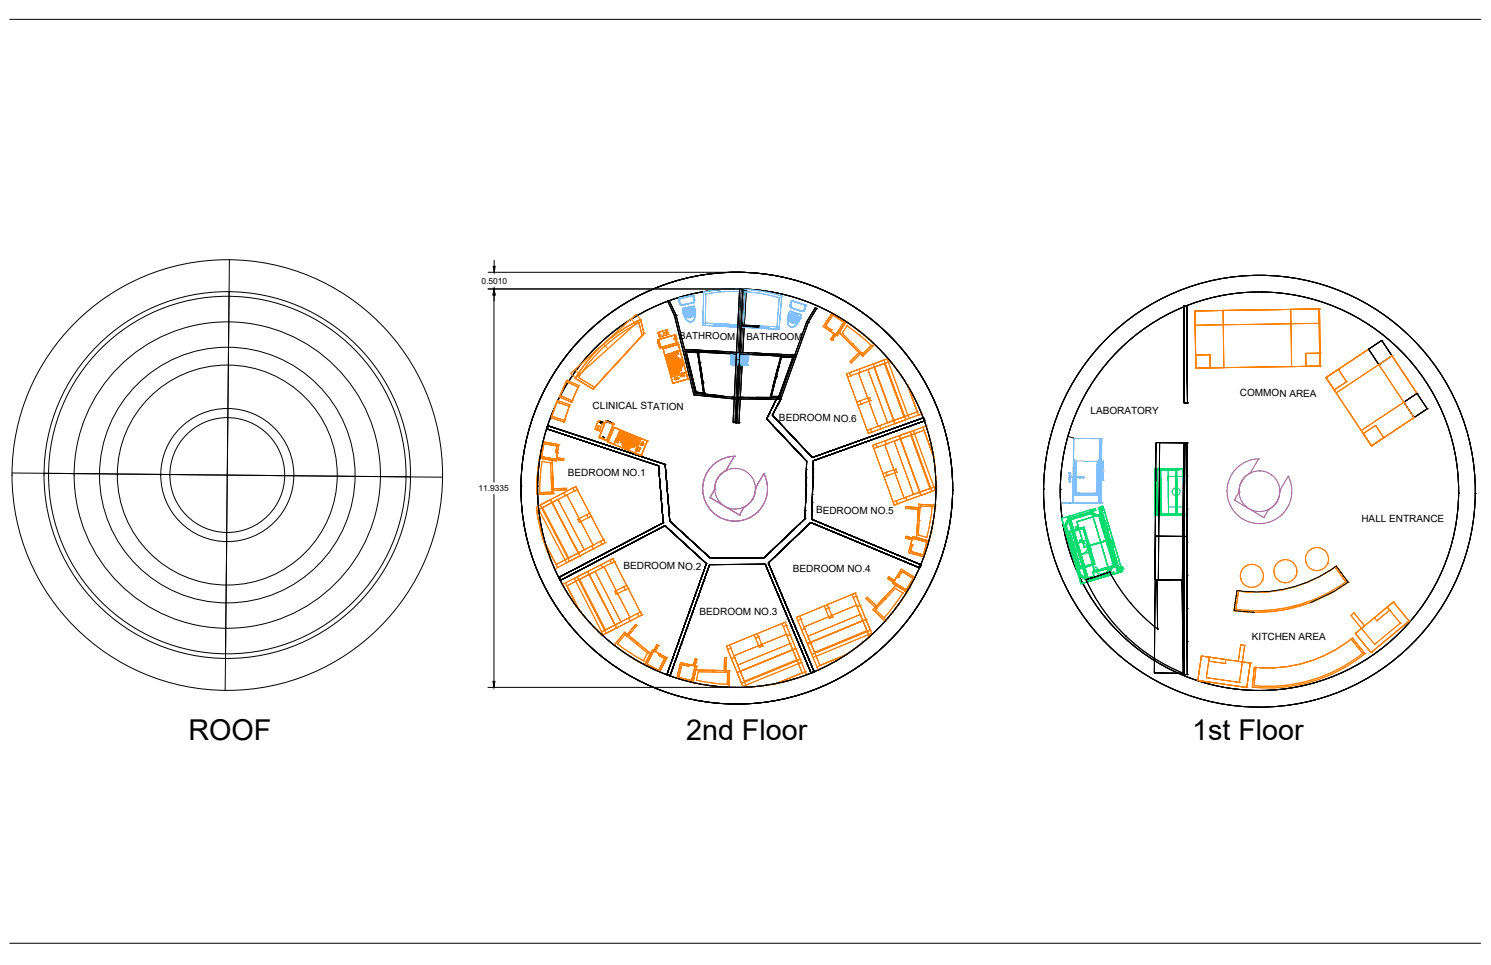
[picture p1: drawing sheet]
<svg xmlns="http://www.w3.org/2000/svg" width="864mm" height="559mm" viewBox="0 0 864 559" stroke-linecap="round" stroke-linejoin="round" font-family="sans-serif">
<defs><g id="words">
<g font-size="16.6">
<text x="109" y="429">ROOF</text>
<text x="397" y="429">2nd Floor</text>
<text x="690" y="429">1st Floor</text>
</g>
<g font-size="5.8">
<text x="718" y="229" transform="rotate(1 718 229)">COMMON AREA</text>
<text x="343" y="237" transform="rotate(1 343 237)">CLINICAL STATION</text>
<text x="632" y="240" transform="rotate(1 632 240)">LABORATORY</text>
<text x="451" y="244" transform="rotate(1 451 244)">BEDROOM NO.6</text>
<text x="329" y="275" transform="rotate(1 329 275)">BEDROOM NO.1</text>
<text x="473" y="297" transform="rotate(1 473 297)">BEDROOM NO.5</text>
<text x="789" y="302" transform="rotate(1 789 302)">HALL ENTRANCE</text>
<text x="361" y="329" transform="rotate(1 361 329)">BEDROOM NO.2</text>
<text x="459" y="331" transform="rotate(1 459 331)">BEDROOM NO.4</text>
<text x="405" y="356" transform="rotate(1 405 356)">BEDROOM NO.3</text>
<text x="725" y="370" transform="rotate(1 725 370)">KITCHEN AREA</text>
</g>
<g font-size="5.6">
<text x="393" y="196" transform="rotate(1 393 196)">BATHROOM</text>
<text x="432" y="197" transform="rotate(1 432 197)">BATHROOM</text>
</g>
<g font-size="4.9">
<text x="279" y="164">0.5010</text>
<text x="277" y="284">11.9335</text>
</g>
</g></defs>
<!-- layer: 0 -->
<g fill="none" stroke="#000" stroke-width=".58">
<path d="M133 150l-1 125 124 1M428 158h.1M731 159h.1M133 169l-1 106 106 1M133 169h.1M387 174h1l4 9 5 19 8 1v1l-8-1 6 25h5v1h-6l-11-46zM387 174h.1M388 174h.1M428 167h.1M429 167l-3 77M430 168h.1M431 168l-4 76"/>
<path d="M432 168h.1M472 178l1 1-5 8-16 44h-6v-1h6l8-23-8-1v-1l8 1 7-20zM472 178h.1M473 179h.1M686 177v56zM686 177h.1M686 179v7M688 177v56zM688 177h.1M688 179v7M731 169h.1M391 183h.1"/>
<path d="M392 183l-4-9h-1l4 9 11 46M392 183h.1M392 183l5 19M428 187v1M430 189h.1M430 188l9 1-9-1v1zM430 188h.1M430 187v1v-1M439 189h-9h9M439 189h.1M467 186l5-8 1 1-5 8-16 44M467 186h.1"/>
<path d="M467 186l-7 20M468 187h.1M686 188v7M686 197v7M688 188v7M688 197v7M800 197h.1M397 202l31 2 2-36h2l-4 77-2-1 1-13-25-2-11-46-4-9h1l4 8 5 20 10 1M397 202h.1M397 202l31 2M397 203l8 1h-8l6 23 5 1h-5zM397 203h.1"/>
<path d="M397 203l31 2-1 25-24-2zM397 203l32 2M397 204h.1M404 204l2 12zM404 204h.1M404 204h-7l6 23 4 1M404 204h1M405 204l3 24M405 204l-8-1 6 25h5M405 204h.1M405 204l11 1M405 203v1v-1l11 1h-11h11z"/>
<path d="M405 203h.1M405 204h-8l6 23 5 1M405 203v1M405 203l19 1M405 210l2 12zM405 210h.1M406 216h.1M406 216l2 12zM412 203v1v-1l8 1h-8h8zM412 203h.1M412 204h.1M416 205h.1"/>
<path d="M416 204h.1M416 205h7M420 204h.1M423 205h.1M424 204h.1M424 204l-1 1M427 211h1M427 211h2M427 208h.1M427 205l33 2M428 205h.1M428 204l2-36h2l-4 77h-2l1-14"/>
<path d="M428 204h.1M428 205l32 2-8 23h-25zM429 204h.1M429 208h.1M429 204l-1 24M433 205l19 1M433 205h.1M433 204h.1M433 204v1M433 204l19 1M437 204l7 1zM437 205v-1v1"/>
<path d="M437 204h.1M437 205h7h-7M437 205h.1M441 206h.1M441 206v-1v1M441 206h11h-11M441 205l11 1zM441 205h.1M444 205h.1M449 218h.1M449 218l-2 12 2-12M450 218h.1"/>
<path d="M450 218l-3 12zM450 205l10 1 7-20 5-8 1 1-5 8-16 44h-25v13l-2 1 3-78 2 1-1 36 31 2M451 212h.1M451 212l-3 12 3-12M451 212l-3 12zM452 207h7l-8 23h-5h5l8-23h-7v-1l8 1-8 23h-6M452 207h.1M452 207l-6 23M452 206l-6 24M452 206l8 1-8 23h-6M452 206h.1M452 205h.1"/>
<path d="M452 205v1M452 207h7l-8 23M452 207h7l-8 23h-4M452 207l-3 11 3-11M453 207l-4 11zM453 207h.1M459 207h.1M460 207h.1M460 206l-31-2 1-36-2-1-3 78 2-1v-13M460 206h.1M686 206v7M686 215v7"/>
<path d="M688 206v7M688 215v7M768 219l7-5-7 5M793 202l6 9 7-5-7 5-6-9 7-5 6 9-6-9zM793 202h.1M799 211h.1M806 206h.1M402 229h.1M402 229l25 2M402 228v1M403 228h.1M403 227h.1"/>
<path d="M407 222h.1M407 228h.1M407 228h1M408 228h.1M408 229h.1M408 229v-1v1M408 228l8 1-8-1M408 228v1M408 228l16 2M412 229h.1M412 229l8 1-8-1 8 1zM416 230l-8-1 8 1"/>
<path d="M416 230h.1M416 229l-8-1v1l8 1v-1v1M416 229l-8-1v1l8 1M416 229h.1M420 230h.1M424 230h.1M424 230h1v1h2l-1 14h2l4-77h-2l-2 36h-4l-1 1h5l-1 25h-3h1M425 231h.1M425 230h.1M425 230v1M427 231h.1M427 230h.1"/>
<path d="M427 231h25M429 231h.1M429 230h1h-1v1h-2v13l-2 1 3-78 2 1-1 36h4v1h-5l-1 25h3M429 230h.1M429 230v1M430 230h.1M430 230h16M434 231v-1v1M434 231h8h-8M434 231h.1M434 230h8v1v-1zM434 230h.1"/>
<path d="M438 231h.1M438 230h8v1h-8v-1v1M438 230h8v1v-1zM438 230h8v1h-8M438 230h.1M442 231h.1M442 230h.1M446 239h.1M446 230h.1M446 230v1M446 231h.1M446 230h5"/>
<path d="M446 231h-8h8M446 238h.1M447 230h.1M447 236h.1M448 224h.1M448 235h.1M448 239h.1M449 238h.1M449 233h.1M449 236h.1M450 231l-6 12zM450 231h2z"/>
<path d="M450 231h.1M450 231l-6 12M450 231h2M450 235h.1M451 231h.1M451 234h.1M451 230h.1M452 230h.1M452 232h.1M452 231h.1M452 231l-5 9 23 25 65-23M452 231l-5 9z"/>
<path d="M686 224v8M686 233h.1M686 233h2zM687 233h.1M688 233h.1M688 224v8M813 233l6 9 8-5-8 5-6-9 8-5 6 9-6-9zM813 233h.1M821 228h.1M827 237h.1M317 248v-2v2M317 248l64 22"/>
<path d="M317 248l64 22zM317 248h.1M317 247h.1M317 246l68 23M317 246v2l64 22 3 33-60 31 1 2 60-32 24 22-23 65h2l23-64h32l27 63 2-1-27-63 25-23 63 26v-2l-63-26 1-34 64-23v-2l-64 23 64-23v2l-64 23-1 34 63 26v2l-63-26-25 23 27 63-2 1-27-63h-32l-23 64h-2l23-65-24-22-60 32-1-2 60-31-3-33-64-22v-2l68 23 3 33 23 21h32l23-23 1-33-23-24 6-12h2l-5 9 24 25-24-25 24 25-24-25 24 25-24-25 5-9h-2l-6 12 23 24-1 33-23 23h-32l-23-21-3-33zM317 246v2zM317 246l68 23zM317 246h.1M326 251h.1M327 250h.1M335 254h.1M337 253h.1"/>
<path d="M344 257h.1M346 256h.1M356 259h.1M425 244h.1M425 245h.1M426 244h.1M426 245h.1M427 244h.1M427 245h.1M428 245h.1M444 243l23 24M444 243l23 24z"/>
<path d="M444 243h.1M445 241h.1M447 240l24 25-24-25M447 240h.1M447 246h.1M451 244h.1M451 250h.1M454 247h.1M454 253h.1M457 251h.1M457 257h.1M461 254h.1"/>
<path d="M464 258h.1M489 258h.1M498 255h.1M499 257h.1M507 252h.1M508 254h.1M516 249h.1M517 250h.1M526 245h.1M526 247h.1M535 242v2zM535 242h.1"/>
<path d="M535 243h.1M535 244l-64 23M535 244h.1M619 253l3 1M670 256h16v80h-17l1-80-1 80h17v-80zM670 256h.1M672 256l-1 80h14h-14l1-80h14l-1 80 1-80zM672 256h.1M686 256h.1M686 256v135zM686 256h2zM687 256h.1"/>
<path d="M688 256v135zM688 256h.1M819 242h.1M7 274l125 1-2 125M25 274l107 1-1 106M354 261h.1M363 264h.1M366 263h.1M372 267h.1M376 266h.1M381 270l3 33M381 270l3 33z"/>
<path d="M381 270h.1M382 274h.1M382 279h.1M385 269l3 33M385 269l3 33zM385 269h.1M386 274h.1M386 278h.1M461 260h.1M464 264h.1M467 277h.1M467 272h.1"/>
<path d="M467 267l-1 33M467 261h.1M467 267l-1 33zM467 267h.1M471 265l64-23zM471 265h.1M471 277h.1M471 272h.1M471 267l-1 34 63 26-1 2-62-26-25 23 27 63-2 1-27-63h-32l-23 64M471 267l-1 34M471 267l64-23zM471 267l-1 34z"/>
<path d="M471 267h.1M480 262h.1M480 264h.1M489 260h.1M686 275v1M688 276h.1M302 281h.1M311 282h.1M383 284h.1M383 289h.1M383 293h.1M384 298h.1"/>
<path d="M386 283h.1M387 288h.1M387 292h.1M388 297h.1M466 296h.1M467 291h.1M467 286h.1M467 281h.1M470 296h.1M470 291h.1M471 286h.1M471 281h.1"/>
<path d="M542 284h.1M552 284h.1M604 283h.1M614 283h.1M615 291h5h-5M615 291h.1M615 291h1M620 291h.1M622 291h.1M637 291h.1M638 291h-1h1M686 294v1"/>
<path d="M688 295h.1M845 286h.1M854 286h.1M358 316h.1M359 318h.1M367 312h.1M368 313h.1M376 307h.1M376 309h.1M384 303l-60 31M384 303h.1M385 304l24 22"/>
<path d="M385 304l-61 32M385 304l24 22zM385 304h.1M388 302l23 21M388 302l23 21zM388 302h.1M389 308h.1M391 305h.1M392 311h.1M395 308h.1M395 314h.1M398 311h.1"/>
<path d="M399 317h.1M401 314h.1M405 317h.1M408 320h.1M446 320h.1M449 316h.1M452 319h.1M453 313h.1M456 316h.1M456 310h.1M459 313h.1M460 307h.1"/>
<path d="M463 309h.1M463 304h.1M466 306h.1M466 300l-23 23M466 300h.1M470 303l63 26M470 303l-25 23M470 303l63 26zM470 303h.1M470 301l63 26M470 301l63 26zM470 301h.1"/>
<path d="M479 306h.1M479 304h.1M488 310h.1M488 308h.1M497 314h.1M497 312h.1M506 318h.1M506 316h.1M515 319h.1M669 310l17 1-1 79h-16v-80v80h16l1-79zM669 310h.1M686 314h.1"/>
<path d="M686 311h.1M688 314h.1M324 334l1 2zM324 334l60-31zM324 334h.1M324 335h.1M324 336h.1M325 336l60-32zM325 336h.1M332 330h.1M333 332h.1M341 325h.1"/>
<path d="M342 327h.1M350 321h.1M351 323h.1M402 320h.1M406 323h.1M406 336h.1M408 336h.1M409 326l-23 65M409 326l-23 65zM409 326h.1M411 327l-23 64M411 327h32z"/>
<path d="M411 327l-23 64zM411 327h.1M411 323h32zM411 323h.1M416 327h.1M416 323h.1M420 323h.1M420 327h.1M425 323h.1M425 327h.1M429 323h.1M429 327h.1"/>
<path d="M434 323h.1M434 327h.1M438 323h.1M439 327h.1M443 323h-32M443 323l23-23zM443 323h.1M443 327l27 63M443 327h-32M443 327l27 63zM443 327h.1M445 326l27 63"/>
<path d="M445 326l25-23zM445 326l27 63zM445 326h.1M447 336h.1M449 323h.1M449 335h.1M515 321h.1M524 325h.1M524 323h.1M532 329l-62-26-25 23 27 63M533 329h.1M533 328h.1"/>
<path d="M533 327h.1M533 327v2zM629 336a105 105 0 0 0 56 54M629 336h.1M643 331l-14 5 14-5M643 331h.1M643 331a102 102 0 0 0 28 33M669 336h.1M670 336v28v-28h15v54v-54zM670 336h.1M671 336h.1M685 336h.1"/>
<path d="M686 336h.1M686 333v1M688 333h.1M399 354h.1M401 355h.1M403 345h.1M404 345h.1M451 345h.1M453 344h.1M455 354h.1M456 353h.1M655 349h.1"/>
<path d="M686 352v1M688 352h.1M716 342l-1 12 12 1M716 342a79 79 0 0 0 58-14l7 9-8 6-14 6M393 372h.1M395 373h.1M396 363h.1M398 364h.1M458 363h.1M460 362h.1M462 372h.1M464 371h.1"/>
<path d="M468 380h.1M652 368h.1M670 364h.1M686 372h.1M688 372h.1M130 400h.1M386 391h2zM386 391h.1M387 391h.1M388 391h.1M390 381h.1M391 382h.1"/>
<path d="M426 398h.1M466 381h.1M470 390l-27-63h-32l-23 64M470 390l2-1zM470 390h.1M470 389h.1M471 389h.1M472 389h.1M669 390h.1M685 390h.1M686 391h.1M686 391h2v-135h-2v135"/>
<path d="M688 391h.1M728 400h.1M426 408h.1M728 410h.1"/>
<circle cx="132" cy="275" r="33"/>
<circle cx="132" cy="275" r="39"/>
<circle cx="132" cy="275" r="64"/>
<circle cx="132" cy="275" r="74"/>
<circle cx="132" cy="275" r="89"/>
<circle cx="132" cy="275" r="104"/>
<circle cx="132" cy="275" r="125"/>
<circle cx="132" cy="275" r="106"/>
<circle cx="427" cy="283" r="125"/>
<circle cx="427" cy="283" r="115"/>
<circle cx="729" cy="284" r="125"/>
<circle cx="729" cy="284" r="115"/>
</g>
<!-- layer: Furniture -->
<g fill="none" stroke="#ff7f00" stroke-width=".58">
<path d="M708 180h.1M748 179h16v33h-16v-33v33h16v-33zM748 179h.1M764 179h.1M350 199l2 3M350 199h.1M365 185h.1M368 188h.1M368 182h.1M368 182l-3 3M370 187l2 7zM370 187h.1"/>
<path d="M370 187a88 88 0 0 0-35 32M371 185h.1M371 185l-3 3M371 185l-38 34-2-3 2-2 3 3-3 2M371 185l-3-3-37 34M371 185l2 8-2-8M371 185a89 89 0 0 0-38 34M372 193h.1M372 194h.1M373 193h.1M373 193l-30 32 30-32M381 197l1 4-1-4"/>
<path d="M381 197h.1M381 197l1 4zM381 197l1 4M381 198h.1M381 198l1 3-1-3M381 198l1 3zM381 198l1 2-1-2M381 197l1 3M381 197v3zM381 197l1 3zM381 197v2M381 197l10-3 1 5-1-5z"/>
<path d="M381 197l10-3 1 4-10 3M381 193l1 2-1-2M381 193l1 2M381 193h.1M381 198v1M381 199h.1M381 199v-1v1M381 200h.1M381 199l1 1M381 193h1zM381 192h.1M381 199l1 2z"/>
<path d="M382 199h.1M382 194h.1M382 200h.1M382 200l-1-3 1 3M382 195h.1M382 195h1M382 192h.1M382 195l-1-2 1 2M382 192l4-1-4 1M382 192l-1 1M383 195h.1M384 193h.1"/>
<path d="M386 192l1 1zM386 191l1 3-1-3M386 192h.1M386 191h.1M386 192l-2 1M387 192v1zM387 192h-1M387 193h-3M387 193h.1M387 192l-3 1M387 194l-4 1 4-1M387 194h.1"/>
<path d="M390 196h.1M390 196v1M390 197h.1M391 196h1h-1v1l1-1-1 1zM391 196h.1M391 194h.1M391 194l1 4M391 197h.1M391 195h.1M391 194l-10 3M391 194l1 5v-1M391 196v1"/>
<path d="M391 196l-1 1 1-1M391 196h-1h1M391 197v-1v1M392 196h.1M392 198l-1-4 1 4M392 198h.1M392 198l-10 3M392 199l-10 2M392 199h.1M393 199h.1M477 189l8 5zM477 189h.1"/>
<path d="M478 189h.1M481 192v-1l-3-2 4-7 7 5-5 7M481 192l3 2zM481 192h.1M481 197h.1M481 191l-3-2 3 2v1M481 191h.1M482 181l-5 8 5-8M482 181h.1M482 181l13 9 12 9a111 111 0 0 0-25-18zM482 197h.1M482 182l-4 7 4-7"/>
<path d="M482 182h.1M483 193l-2 4 2-4-2 4h1l2-3-2 3h-1h1l2-3-2 3h-1zM483 193l1 1-2 3h-1l2-4-2 4h1l2-3M483 193h.1M484 194l5-7-5 7M484 194h.1M485 194h.1M486 193l14 13 6-6M486 193h.1M486 193l14 13M488 193h.1M489 187l-7-5 7 5"/>
<path d="M489 187h.1M490 186l-5 8zM490 186h.1M491 189l-3 4 11 11M491 189h.1M491 189l-3 4 12 12M491 189l7 5 7 6M493 200l5 4-5-4M493 200h.1M494 199h.1M494 199l-1 1M495 190h.1"/>
<path d="M498 194h.1M506 200l-6 6M506 200h.1M692 180l72-1 1 33-72 1h8v-8l-8 1v7zM692 180l72-1 1 33-72 1-1-33 1 33 72-1-1-33zM692 180h.1M692 180l1 33h16l-1-33h-16h16l1 33h-16zM692 180v8l72-1v-8l-72 1 72-1v8l-72 1zM692 188h.1M764 187h.1M800 197h.1M331 216h.1"/>
<path d="M333 214l32-29 3 3-32 29M333 214h.1M333 219l10 6 30-32-2-8 2 8-30 32zM333 219h.1M335 219h.1M336 217h.1M350 200h.1M382 200v1zM382 201h.1M382 201l-1-4 1 4M382 201l10-2-10 2M384 202l9-3 1 4-9 3z"/>
<path d="M384 202l1 4 9-3-1-4-9 3 9-3 1 4-9 3zM384 202h.1M384 202l9-3 5 20-8 3 8-3-5-20-9 3 6 20zM384 202l6 20-6-20 9-3 5 20-8 3 8-3-5-20zM385 206h.1M386 206h3l2 8h1l-2-9 3 11-4 1M386 206l4-1 3 11-4 1M386 206h.1M386 206l4-1-4 1M386 206v1M386 206v1zM386 207h.1"/>
<path d="M386 207v1zM386 207v1M386 208l1 3zM386 206l1 1M386 208h.1M387 208v3M387 208h.1M387 207h-1M387 207h.1M387 206v1zM387 206h.1M387 206v1"/>
<path d="M387 207v1M387 208h-1M387 207v1zM387 206l1 1h-1M387 208v1M387 209h.1M387 211h.1M387 208h1M387 207l1 1M387 209h1v1M387 209l1 1zM388 206v1"/>
<path d="M388 208v1M388 208h.1M388 210h.1M388 212h.1M388 209h.1M388 211h.1M388 206h.1M388 211h-1M388 209h-1M388 208v1zM388 210v1M388 207h.1"/>
<path d="M388 207h-1M388 206v1zM388 209v1M388 213l3-1v2l-3 1zM388 213h.1M388 207v1M388 213v1zM388 211l1 1-1-1v1M388 213v1M388 207v1zM388 214h.1M388 206h1h-1"/>
<path d="M388 214v1zM388 214v1M388 215l3-1v-2l-3 1v2M388 215h.1M388 215l3-1 1 2-3 1zM388 215l1 2 3-1M388 211l1 1M388 208l1 1M388 215l3-1 1 2M388 211h1M388 207h1zM388 207l1 1"/>
<path d="M388 209l1 1M388 215l1 1zM389 211v1M389 211v1zM389 207h.1M389 209h.1M389 215v1M389 214h.1M389 215h.1M389 211l1 1h-1M389 211h.1M389 206h.1"/>
<path d="M389 206h-1M389 208h-1M389 210h-1M389 208h.1M389 207v1zM389 210h.1M389 212h-1M389 207v1M389 209v1zM389 214v1M389 212h.1M389 214h-1"/>
<path d="M389 209v1M389 218l1 4 8-3-1-3-8 2 8-2 1 3-8 3-1-4 8-2 1 3-8 3zM389 218h.1M389 208v1M389 206v1M389 216h.1M389 210l-1 1M389 215h-1M389 210v1M389 207h-1M389 209h-1M389 217l-3-11 3 11"/>
<path d="M389 217h.1M389 210v1zM389 213h.1M389 205l2 9M389 217l4-1-4 1M389 205h.1M389 213v1M389 216h1l-1 1M389 209h1l-1 1M389 206v1zM389 209h1M389 207l2-1z"/>
<path d="M389 205v1M389 207l3 8M389 207l1 1M389 205l1 1M389 207h1M389 207h1zM389 210l1 1M390 215h.1M390 215v1M390 209h.1M390 208h.1M390 208l2 6v1z"/>
<path d="M390 208v-1l2 8zM390 211l-1 1M390 206h-1M390 209h-1M390 208l2 7M390 211v1M390 206h.1M390 209v1M390 211h.1M390 213h.1M390 207h.1M390 207h1l2 8h-1"/>
<path d="M390 207l2 8M390 210h-1M390 216h-1M390 215v1zM390 216h.1M390 210h.1M390 205h-1h1l2 9M390 205h.1M390 208l1-1 2 8h-1zM390 212h-1M390 211v1zM390 206v1"/>
<path d="M390 212h.1M390 213v1M390 210v1M390 214h.1M390 216v1M390 205l-4 1 4-1 3 11M390 205l3 11M390 208v1zM390 217h.1M390 209l1 3M390 209l1 3zM390 217h-1"/>
<path d="M390 208v1M390 216h1l-1 1v-1v1M390 207h-1M390 214v1M390 214v1zM390 209v1zM390 213h1h-1M390 206l1 1M390 204h.1M390 207h1l2 7-1 1zM390 207h2zM390 204l1 2"/>
<path d="M390 204l1 1M390 204l1 1zM390 210v1zM390 210l1 1zM390 212l1 1M390 210l1 1M390 212v1M390 209l1 1M390 211h1zM390 211h1M391 204h.1M391 211h.1"/>
<path d="M391 215h.1M391 207l-1 1v-1M391 207h.1M391 207l2 8M391 204v1M391 213h-1M391 215h-1M391 211v1M391 207h-1M391 219h.1M391 214v1zM391 213h.1"/>
<path d="M391 210h-1M391 219v1M391 214v1M391 210h.1M391 214h.1M391 212h.1M391 211v1zM391 206h.1M391 204v1v-1M391 215v1M391 207l2 7zM391 213l-1 1"/>
<path d="M391 204l1-1zM391 213v1M391 204h-1M391 204h1v1h-1zM391 205h.1M391 210l-1 1M391 216h-1M391 205v1M391 216h.1M391 211h-1M391 214h-1M391 204l1-1 1 2h-2z"/>
<path d="M391 210v1M391 215v1zM391 216l-1 1M391 206v1M391 212v1zM391 212v1M391 206l-1 1M391 205h1h-1M391 207h1l2 7h-1zM391 207l2 7M391 206l2-1zM391 213v1z"/>
<path d="M391 220h.1M391 208h.1M391 216h1M391 207v1M392 215h.1M392 208h.1M391 214h1M391 214l1 1zM391 214l1 1M392 213h.1M392 216h.1M392 207h.1"/>
<path d="M392 215v1M392 214h.1M392 213h-1M392 214h-1M392 215h-1M392 215h1zM392 208v1M392 214v1M392 213v1M392 209h.1M392 214l-1 1M392 219h.1"/>
<path d="M392 219h1zM392 219h1M392 209v1M392 210h.1M392 216l1-1zM392 203h.1M392 204h-1h1M392 207v1M392 203v1M392 204h.1M392 211h.1M392 218l-1 1"/>
<path d="M392 220h.1M392 207h-1M392 203l1 2M392 203l-1 1M392 207l2 7M392 218v1M392 204v1v-1M393 209h.1M392 214l1 1M392 208a2.9 2.9 0 0 1 4 2 2.9 2.9 0 0 1-2 3M392 208h2l2 2M392 208a5 5 0 0 0 2 5"/>
<path d="M392 219l-1 1M392 220h-1M392 219v1M392 204v-1l1 2-1-1M392 210v1M393 210h.1M392 204l1 1M392 215l2-1zM392 210l1 1M392 205h.1M392 212h.1M392 205h1"/>
<path d="M392 209h1M393 211h.1M392 205h-1M392 209l1 1M393 209v1zM393 219h.1M393 210v1M393 212h.1M393 209h-1M393 210h-1M393 205h-1M393 205h.1"/>
<path d="M393 219h-1M393 219l-1 1M393 216h.1M393 215h.1M393 219h-2M393 205h-2M393 215l-2-8 1 8M393 215h-1M393 214v1M393 219h-1h1M393 209v1M393 214h.1"/>
<path d="M393 213h.1M393 209l-1 1M393 216l-4 1 4-1M393 211v1M393 216l-3-11 3 11M393 211v1v-1M393 211v1zM393 213v1M393 212v1M393 209v2l1 1M393 209a1.9 1.9 0 0 1 3 1 1.9 1.9 0 0 1-2 2M393 209a1.9 1.9 0 0 1 3 1"/>
<path d="M393 209h2zM393 211h1M393 209h2v2M393 210l1 1-1-1M394 212h.1M394 213h.1M393 210l1-1v1h-1M393 210l1 1M394 214h.1M393 213h1M393 214h1M394 212h-1"/>
<path d="M394 212l-1 1M394 215h-1M394 213h-1M394 213v1M394 211h.1M394 211h-1M394 211v1M394 211h1h-1M394 211l-1 1M394 217h.1M394 217v1M394 203h.1"/>
<path d="M394 216h.1M394 216v1M394 216v2M394 216l1 2M394 214h-1h1M394 209h.1M394 216l1 2-1-2M394 210h.1M394 209l1 2M394 218h.1M394 216h2zM394 216h2v2h-1z"/>
<path d="M394 218v-1v1M394 218h1M394 209h1M395 218h.1M395 211h.1M395 218l1-1-1 1M395 209v2M395 209h-2M395 209h.1M395 209h-1M395 210v1M395 218h-1"/>
<path d="M395 218h1zM395 210h.1M395 210h-1M395 209h-2h2v1h-2l1 1 1-1v1h-1M395 208h.1M395 210l-1 1M395 209l1 2-1-2M395 211v-2v2M395 211h1h-1M395 211l-1 1 1-1M395 211h-1M395 216h-1h1"/>
<path d="M395 216h.1M395 216h-1M396 216h.1M396 217h.1M396 216h-2M396 211l-1-2 1 2M396 211h-2M396 211h.1M396 216v1M396 217l-1-1 1 1M396 210v2l-2 1M396 217v-1v1"/>
<path d="M396 210h.1M396 217v1M396 210v1l-2 1M396 218h.1M396 218h-1M397 216h.1M398 219h.1M490 216h.1M490 216h2l1 2h-2zM490 216l13 35zM491 218h.1M492 216l14-5-16 5"/>
<path d="M492 216h.1M492 209l6-5v1v-1l-6 5 1 1 5-5-5 5zM492 209h.1M493 218h.1M493 210h.1M497 216h.1M498 214v2l-7 2M498 214v2l-5 2-1-2M498 214h.1M498 204h.1M498 216h.1M498 205h.1"/>
<path d="M499 204l-1 1 1-1M499 204h.1M500 206h.1M500 205h.1M503 214h.1M505 200l-5 5-1-1M505 200h.1M505 200l-5 5M506 211l8-3 13 34-9 3zM506 211h.1M506 211l12 34M506 213l10-4z"/>
<path d="M506 213l-3 1 3-1 12 30-4 2 4-2M506 213l12 30-12-30M506 213h.1M512 208h.1M512 210l-6 3 6-3M512 210h.1M514 208l-8 3M514 208h.1M514 208l13 34M514 208a111 111 0 0 1 20 32M514 208l6 7 6 8M516 209h.1"/>
<path d="M516 209l10 14M693 206l8-1v8h-8v-7v7h8v-8zM693 206h.1M693 213h.1M701 205h.1M701 213h.1M709 213h.1M748 212h.1M756 205l9-1v8h-9zM756 205l9-1v8h-9v-7v7h9v-8zM756 205h.1M756 212h.1"/>
<path d="M764 212h.1M765 204h.1M765 212h.1M768 219l32-22 27 40-33 21zM768 219l7-5 5 7-7 5zM768 219l5 7 7-5-7 5-5-7 7-5 5 7-5-7zM768 219h.1M768 219l26 39 33-21-27-40 27 40-33 21-26-39 32-22zM768 219l6 9 25-17-25 17-6-9 25-17 6 9-6-9zM775 214h.1M793 202h.1M799 211h.1"/>
<path d="M799 211l14 22 8-5-15-22 15 22-8 5-14-22 7-5zM806 206h.1M322 233h.1M323 232h.1M323 233h-1l-2 8M323 233l7 2-8-2-2 8 7 2-7-2M323 233h.1M324 230h.1M324 229h.1M328 221h.1M328 220h.1M329 221h-1l-4 8"/>
<path d="M329 221l6 3-7-3-4 8 7 3-7-3M329 221h.1M330 235l-3 8 3-8M330 235h.1M330 234l-7-2-4 10M330 234l-3 10 3-10-7-2-4 10 8 2-8-2M330 234h.1M331 233h.1M331 232h.1M335 224l-4 8 4-8M335 224h.1M335 223l-7-3-4 10"/>
<path d="M335 223l-4 10 4-10-7-3-4 10 7 3-7-3M335 223h.1M343 225h.1M343 225l-10-6 10 6M344 224l-9-5 9 5M344 224l28-30-28 30M344 224h.1M390 222h.1M496 233h.1M496 233l2-1 1 2-2 1zM496 233l8-3v2l-7 3M497 235h.1"/>
<path d="M498 232h.1M498 232l6-2v2l-5 2zM499 234h.1M504 230h.1M504 232h.1M525 223h.1M526 223l6 17h2M526 223h.1M526 223l6 17M526 223l8 17M531 238h.1M534 240h.1"/>
<path d="M534 240l-16 5M773 226h.1M774 228h.1M780 221h.1M813 233h.1M821 228h.1M827 237h.1M315 256l9 1-9-1M315 256h.1M315 256l-3 15-1 15M315 256a111 111 0 0 0-4 30M315 257l-1 7 1-7"/>
<path d="M315 257h.1M319 242h.1M320 241h.1M323 258l-8-1 8 1M323 258h.1M324 257l-2 10zM324 257h.1M327 244h.1M327 243h.1M345 248l2 2 2-5-2 5zM345 248h.1M345 249h1z"/>
<path d="M345 249h.1M346 244h.1M346 244l-1 4 1-4M346 246l1 1zM346 246l-1 3M346 249h.1M347 244l2 1M347 247l-1 2M347 244h2M347 244h.1M347 244h-1M347 253h.1"/>
<path d="M347 250h.1M347 247h.1M347 254v-1l4 2M347 254h.1M347 253l4 2M347 253l4 2zM348 245h.1M348 253h.1M348 254h.1M348 253v1M348 244h.1M348 244v1"/>
<path d="M349 245h.1M349 244v1M349 254h.1M349 244h.1M349 244h-2h2M349 244h-2l2 1M351 244l-4 9zM351 244l4 2M351 244h.1M351 244l4 2-4-2-4 9 4 2-4-2zM351 244l4 2zM351 244l4 2-4-2"/>
<path d="M351 244l-4 9 4 2 4-9M351 244l-4 9M351 244l4 1-4-1M351 255h.1M351 255l-4-2 4 2M351 244l4 1zM351 244l4 1M351 244l2 1zM352 244l3 1M352 244h.1M352 244l3 1-3-1M352 244l2 1-2-1"/>
<path d="M352 256h.1M353 245h2zM353 245h.1M354 245h.1M354 245h1zM354 245l-2-1 2 1M355 245h.1M355 245l-3-1 3 1M355 245v1zM355 246h.1M355 245v1M355 246l-4 9"/>
<path d="M355 246l-4 9 4-9M356 248l3 1-3 8-4-1zM356 248l-4 8 4 1-4-1zM356 248h.1M356 248l-4 8 19 8 4-9-19-7 19 7M356 248l-4 8M356 257h.1M356 256h.1M356 256h2M356 256h1M356 256l1-2-1 2M357 254h.1"/>
<path d="M357 254l-1 2zM357 254l-1 2M357 254l1 1M357 254l1 1v1h-2zM357 256h.1M357 256h-1h2h-1M357 254l1 1-1-1M357 254l1 1zM357 254h1M357 256h1M358 256h.1M358 256v-1v1"/>
<path d="M358 254h.1M358 253l2-3-2 3M358 253h.1M358 254l11 4M358 253v1M358 254l2-4-2 4 11 4 1-4-1 4M358 255h.1M358 254l11 4-11-4M358 253h1h-1l8 4M358 255v1M358 255v1zM358 253h1"/>
<path d="M359 255h-1M359 253l8 3M359 253h.1M359 253h-1M359 252v1M359 252h.1M359 253v1M359 255h.1M359 255h1M359 252h1M359 249l-3 8 3-8M359 249l-3-1 3 1"/>
<path d="M359 249h.1M359 252h1zM359 251l1 1M359 254h.1M359 251h.1M359 254l1 1M359 253h1M359 254h1M359 254h2M359 251h1M360 251h.1M360 252h.1"/>
<path d="M360 251l-1 1M360 253h.1M360 256h.1M360 253l-1 1M360 254l-1 1M360 251h1M360 250h.1M360 253l-1 2zM360 252l-1 1M360 256l7 3M360 253l1 1M360 251h1z"/>
<path d="M360 250v1M360 254h.1M360 250l-1 3 8 3-1 1-8-3 11 4 1-4M360 250l-2 4 11 4 1-4M360 255h.1M360 252v1M360 255v1M360 254l8 3M360 253v1M360 252v1zM360 255l7 3v1l-7-3zM360 255l7 3"/>
<path d="M360 253v1zM360 252h1M360 252h1zM360 254h1l-1 1M360 255l7 2v1l-7-3zM360 254v2zM360 254v1M360 254l8 4v-1M360 254l7 3v1l-7-3zM360 253l8 4M360 251l1 1M360 251l1 1z"/>
<path d="M360 256h1M360 256a5 5 0 0 1 6 3M361 256a2.9 2.9 0 0 0 1 4 2.9 2.9 0 0 0 4-1M361 256v3l1 1M361 251h.1M361 255h.1M361 256h.1M361 252h.1M361 254l7 3h-1l-7-2zM361 254l7 3M361 256h-1M361 252l-1 1"/>
<path d="M361 254h.1M361 254l7 2-1 1-7-3zM361 251l-1 2M361 253h.1M361 255v1M361 254l6 2v1l-7-3zM361 250v1M361 250v1zM361 253h-1h1M361 250h.1M361 250l-1 2M361 259h.1"/>
<path d="M361 251v1M361 257h.1M361 252v1M361 251l3 1M361 252l1 1M361 252l1 1zM361 256v1M361 254h1M361 257a1.9 1.9 0 0 0 1 3 1.9 1.9 0 0 0 3-1M361 257a1.9 1.9 0 0 0 1 3M361 257h2l2 2M361 252h1"/>
<path d="M361 253l1 1M361 252h1zM361 259l2 1-2-1M361 259l1-2v2l1-1v1v1l1-2-1 2M361 253h1M361 253h1zM361 256h1M362 256h.1M361 251v2M362 259h.1M362 252h.1M362 256l-1 1"/>
<path d="M362 259l1 1M362 259h-1M362 251h.1M362 254h.1M362 257h.1M362 258l2 1M362 253h.1M362 259l1 1-1-1M362 255h.1M362 254l3 1M362 256v1M362 254l3 1z"/>
<path d="M362 254v1v-1M362 258h.1M362 258v1M362 257l-1 2zM362 251l-1 2M362 257l-1 2M362 259h1M362 255h1M362 253h1M362 257l1 1zM362 257l1 1M362 252v1"/>
<path d="M362 254h1M362 254v1M362 254l1 1M362 252h1M362 252h1zM362 253l1 1M362 252v-1v1M362 257h1M362 256h1M362 252v2M362 257v1M363 252h.1"/>
<path d="M363 257h.1M363 256h.1M363 253h.1M363 255h.1M363 257h-1M363 258h-1v-1v2l1 1 1-2M363 258h.1M363 253l-1 1M363 257h1M363 257l-1 1M363 254h.1M363 254v1"/>
<path d="M363 257l1 1M363 257h-1h1M363 254v1zM363 252v1M363 256v1M363 253v1M363 259h.1M363 252l-1 2M363 257v1M363 254h1M363 260l-2-1 2 1M363 253h1"/>
<path d="M363 260h.1M363 255h1zM363 252l1 1M363 254h1zM363 255h1M363 255h1h-1M363 260h1M363 252h1M363 252h1zM363 258v1h1v-1M364 258h.1M364 255h.1"/>
<path d="M364 253h.1M364 254h.1M364 255h-1M364 253l-1 1M364 257h-1M364 257h.1M364 259h.1M364 259l-1 1M364 257v1M364 256h.1M364 259h-1M364 255v1"/>
<path d="M364 252h.1M364 253v1M364 257v1zM364 252l-1 2M364 253v1zM364 258l-1 2M364 252l-1 1M364 258l-1 2zM364 252h1M364 252h1zM364 253v1l1-1M364 253h1z"/>
<path d="M364 255h1zM364 253h1M364 254h1M364 254h1zM364 252l1 1M364 252l1 1zM364 258h1M364 252v1M364 257h1M365 255h.1M365 254h.1M365 252h.1"/>
<path d="M365 257h-1M365 257h.1M365 258h.1M365 252l-1 1M365 253h.1M365 258h-1M365 254v1M365 253v1M365 256h.1M365 253l-1 1M365 259h.1M365 259l-1 1h-2"/>
<path d="M365 255h-1h1M365 257v1M365 255h-1l1 1M365 255v1M365 256h1M365 256h1zM365 255h1M365 258h1M365 252v1M366 256h.1M366 255h.1M366 258h.1"/>
<path d="M366 257h-1M366 258h-1M366 255h-1M366 256h-1M366 254h.1M366 257h.1M366 259h.1M366 259l-1 1h-3M366 258v1M366 254v1M366 253h1M366 254l1 1"/>
<path d="M366 254l1 1zM366 253h.1M366 252l2 1-1 3-2-1zM366 252h.1M366 255l1 1M366 253h1zM366 255h1M366 255h1zM366 258h1M366 254h1M367 255h.1M367 254h.1"/>
<path d="M367 258h.1M367 258l-1 1M367 259h.1M367 253h.1M367 258h-1M367 254l-1 1M367 256h.1M367 256l-1 1M367 258v1M367 258h1M367 253v1M367 257h.1"/>
<path d="M367 257l1 1M367 256h1zM367 255v1M367 256h1M368 256h.1M367 257h1M367 255l1 1M367 255l1 1zM367 253l1 1M367 255h1M367 253h1M367 253h1z"/>
<path d="M367 257l-7-3 7 3M367 255h1zM367 257v1M368 256v1M368 255h.1M368 257l-1 2zM368 257h.1M368 256h-1M368 258h.1M368 254v1M368 254h.1M368 256l-1 1z"/>
<path d="M368 258h-1M368 255v1M368 253h.1M368 253v1M368 255l-1 1M368 253l-2-1-1 3 2 1M368 253l-1 3M368 257v1M368 253l2 1-1 3-2-1zM368 253l1 1M368 253l1 1zM368 255h1z"/>
<path d="M368 254l1 1M368 256h1M368 256h1zM368 254h1M368 254h1zM368 255h1M368 257v1zM369 256h.1M369 255h.1M369 255h-1M369 258h.1M369 259h.1"/>
<path d="M369 254h.1M369 259l-1 2zM369 259l-1 2M369 259l1 1M369 259l-1 1M369 259l1 1v1h-2zM369 254l-1 2M369 259l1 1v1l-2-1zM369 257h.1M369 259l1 1-1-1M369 255l-1 1M369 259h1"/>
<path d="M369 254l-1 1M369 255v1M369 255v1v-1M369 259h2M369 254v1M369 254v1l1-1M369 254h1zM370 255h.1M370 254h.1M370 254l-1 2M370 254l-10-4 10 4M370 254l-1 4 1-4"/>
<path d="M370 260h.1M370 260v1M370 260h1M370 260v1zM370 259l1 1M370 259h-1l1 1M370 259h.1M370 259v1M371 259h.1M371 260h.1M371 260h-1M371 260h-1z"/>
<path d="M371 258h.1M371 258l1-1-1 1M371 257h.1M371 258h1M371 257v1M371 257l1 1M371 257h1M371 257h1zM371 257v1zM371 254l4 1-4 9-3-2 3-8-3 8 3 2-3-2zM371 254h.1M372 258h.1"/>
<path d="M372 256h.1M372 256l1 1M372 257h.1M372 256l-1 1M372 257l-1 1M372 257v1M372 256h1M372 257l-1 1zM372 257v1zM372 258v-1v1M373 257h.1M373 257l-1 1"/>
<path d="M375 255l-4 9 4-9M375 255l-4-1 4 1M375 255h.1M375 255l-4 9-19-8M502 249h.1M502 249l2-1 1 2-2 1zM503 251h.1M504 248h.1M505 250h.1M505 250l13-5-15 6M505 258l2-1 1 2-2 1zM505 258h.1"/>
<path d="M506 260h.1M507 257h.1M507 257l14-5-16 6M508 259h.1M509 247l-12-31 12 31M509 247h.1M510 246h.1M510 248v-2l-8 3M510 248v-2l-6 2 1 2M510 248h.1M512 257l10-3-10 3M512 257h.1"/>
<path d="M513 255v2l-7 3M513 255v2l-5 2-1-2M513 255h.1M513 257h.1M514 245l-11-31 11 31M514 245h.1M518 243l-12-30 12 30M518 243h.1M518 255l4-1-4 1M518 255h.1M518 245l-12-34 12 34M518 245h.1"/>
<path d="M521 252l12 35-12-35M521 252h.1M521 252l12 35M522 254l11 31-4 1 4-1M522 254l11 31-9 3 9-3M522 254l13-5-13 5 5-2 12 31M522 254l5-2 12 31-6 2 6-2M522 254h.1M524 241l-12-31 12 31-6 2 13-5-13 5M524 241h.1M524 241l-6 2M525 243l-13-35 13 35"/>
<path d="M525 243h.1M527 242h.1M527 250l13 35-13-35M527 250h.1M527 252h.1M529 249h.1M529 249l13 35M532 240h.1M532 240l-5 2M535 247l-14 5 12 35 9-3-13-35M535 247h.1M535 247l6 18"/>
<path d="M535 249h.1M536 247h.1M536 247l-15 5M536 247h-1l6 18M536 247l5 18M536 247a111 111 0 0 1 6 37M788 249l6 9 25-16-6-9-25 16 25-16 6 9-25 16zM788 249h.1M790 251l7-5 5 7-8 5zM790 251l4 7-4-7 7-5 5 7-8 5 8-5-5-7zM790 251h.1M794 258h.1"/>
<path d="M797 246h.1M802 253h.1M819 242h.1M312 271h.1M312 265l10 2zM312 265h.1M313 276h.1M314 264h.1M314 267l5 1v9l1-1M314 267h.1M314 267l5 1M314 267l-1 8v10"/>
<path d="M319 268h.1M319 268l1 17h-7M319 277l1 8h-7M319 277h.1M320 267l1 19h-10M320 267h.1M320 267l1 19M320 276v7v-7M320 276h.1M320 276l-1 1M322 262l1-4-1 4h1M322 262h.1"/>
<path d="M322 267h.1M322 266l-8-2 8 2M322 266h.1M322 265l4 1v1l-4-1 4 1v-1zM322 265v1l4 1v-1l-4-1 4 1v1l-4-1M322 265h.1M323 262h-1l1-4-8-1-1 7 8 2M323 262h-1l1-4-8-1-1 7 1-7-1 7 8 2M323 262h.1M326 267h.1M326 266h.1M362 260h.1"/>
<path d="M364 260h.1M368 262h.1M368 260h.1M368 260v1M368 261h.1M368 261h2M368 261h1M368 260l1-1-1 1M369 261h.1M369 261h-1h2h-1M369 261l-1-1 2 1h-1M369 261h1"/>
<path d="M370 261v-1v1M370 261h.1M371 264h.1M511 274h2l1 1-2 1zM511 274l8-2v1l-7 3M511 274h.1M512 276h.1M513 274h.1M513 274l6-2v1l-5 2zM514 275h.1M519 272h.1M519 273h.1"/>
<path d="M541 265h.1M541 265l1 9v10M541 265l1 17M311 294h.1M311 294l1 9 3 9M311 294a111 111 0 0 0 10 35l-6-17M311 286h.1M311 296h.1M311 296l4 16M311 293h.1M311 293l17 33M313 285h.1"/>
<path d="M313 292h.1M314 294l15 29 6-3-13 7 13-7M314 294l6-3-6 3 15 29 6-3M314 294h.1M319 289l-8 5v-1M319 289h.1M319 289l17 33M320 284h.1M320 285h.1M320 291l-9 5 9-5M320 291l3-2-3 2 15 29M320 291l8-4-8 4 15 29"/>
<path d="M320 291l15 29-15-29M320 291h.1M320 284v-1v1M320 283h8h-8M320 283h.1M321 286h.1M321 286h-10M323 289l15 29-15-29M323 289h.1M327 285h.1M328 287h.1M328 283v1v-1"/>
<path d="M328 283h.1M328 284h-8h8M328 284h.1M328 287l16 29-16-29M332 283l1-1 1 1-1 1zM332 283l1 1-5 3-1-2M332 283h.1M333 284l-5 3-1-2M333 284h.1M333 282h.1M333 282l17 32-17-32-14 7 13-6M334 283h.1"/>
<path d="M334 283l-1 1M340 298h.1M340 298l2-1v2l-1 1zM341 300h.1M342 297h.1M342 297l-7 4 1 1 6-3M342 299h.1M517 291l2-1 1 2h-2zM517 291h.1M518 292h.1M519 290h.1M519 290l-2 1"/>
<path d="M520 292l13-5-15 5-13-34 13 34M520 292h.1M524 288l-12-31 12 31M524 288h.1M524 294v-1v1M524 294h.1M524 293l8 1-8-1M524 293h.1M525 288h.1M525 290v-2l-6 2M525 290v-2l-6 2 1 2M525 290h.1"/>
<path d="M529 286l-11-31 11 31M529 286h.1M532 295l-8-1 8 1M532 295h.1M532 294h1h-1M532 294v1v-1M532 294h.1M532 292h.1M532 292l10 1M532 292l-1 19M533 285l9-3-9 3M533 285l-11-31 11 31"/>
<path d="M533 285h.1M533 294h.1M533 293h.1M533 287h.1M539 283h.1M540 285h.1M540 293h-7l-1 8M540 293h.1M540 293h-7l-1 17M540 293l-1 10-2 8M542 284l-9 3M542 284h.1"/>
<path d="M542 293l-10-1-1 19M542 293h.1M542 282h.1M314 312h.1M315 312l8 17h-2M315 312h.1M315 312l8 17M335 301h.1M335 301l5-3 1 2-5 2zM336 302h.1M338 318l-3 2 3-2M338 318h.1"/>
<path d="M343 316h.1M344 316l-9 4 9-4M344 316h.1M344 318h.1M348 313h.1M348 313h2v1l-1 1zM349 315h.1M349 315l-1-2-5 3 1 2M350 313l-7 3 1 2M350 313h.1M350 314l-14 8 13-7M350 314h.1"/>
<path d="M525 312h.1M525 311v1l3 1-3-1v-1l4 1zM525 311h.1M526 320h.1M527 319l8 2-8-2M527 319h.1M527 315l1 1-1 3 1-3M527 315l1 1-1-1 1 1-1 3 1-3M527 315h.1M528 313h.1M528 316h.1M529 312l8 2-2 7-8-2 1-3-1-1"/>
<path d="M529 312l-4-1v1l3 1-3-1v-1l4 1-1 1M529 312l8 2-8-2M529 312l8 2-2 7 2-7-2 7-8-2 1-3-1-1M529 312h.1M529 311l9 2zM529 311l-3 9zM529 311h.1M531 311h.1M531 301h1v9l5 1M531 301l1-6-1 6M531 301h.1M531 301h1"/>
<path d="M532 310h.1M532 310l5 1M532 301h.1M537 311h.1M537 314h.1M538 313h.1M538 313l-3 9M538 313l2-10 2-10a111 111 0 0 1-7 29M539 302h.1M539 308h.1M759 318h.1M767 319h.1"/>
<path d="M321 329v1M321 329h.1M321 330h.1M322 327h.1M323 329h.1M326 338h.1M326 338h1l9 16M326 338l10 16M326 338a111 111 0 0 0 23 30M327 338h.1M327 338l9 16M328 326l-17-33 8-4 17 33-13 7"/>
<path d="M328 326h.1M328 339h.1M329 323h.1M330 325l-17-33 17 33M330 325h.1M333 335l7-4 17 33-8 4zM333 335h.1M333 335l16 33M333 335l-6 3M334 334l17 33-17-33M334 334h.1M335 320h.1"/>
<path d="M336 336h.1M336 322l-15 8M336 322l-17-33 17 33M336 322h.1M340 331l-14 7M340 331l17 33-17-33M340 331h.1M340 331l17 33M341 333l4-2-4 2 15 29 4-2-4 2M341 333l15 29-15-29M341 333l-13 6 13-6-5 3 15 29-15-29M341 333h.1"/>
<path d="M341 333l-5 3M345 331l15 29-15-29M345 331h.1M348 327h.1M349 329h.1M350 328l15 29-15-29M350 328h.1M353 324l2-1 1 2-2 1zM353 324h.1M353 324l1 2-5 3-1-2M354 326h.1M355 323l-15 8 13-7"/>
<path d="M355 323l17 33zM355 323h.1M356 325l-7 4-1-2M356 325h.1M361 340l2-1 1 2-2 1zM361 340h.1M363 339l-7 3 1 2 7-3M363 339h.1M514 335h.1M515 334l-1 1 4 2-4-2 1-1-1 1 4 2-4-2 1-1 3 2zM515 334h.1M517 338l8 5z"/>
<path d="M517 338h.1M518 337l7 5-7-5M518 337h.1M518 336v1l-4-2 1-1 3 2-3-2-1 1 4 2M518 336h.1M519 339l-13 14 7 7M519 339h.1M519 339l-13 14M520 334l2-3 7 4-4 7-7-5M520 334l2-3-2 3M520 334l-2 3zM520 334h.1"/>
<path d="M522 330l-5 8zM522 330h.1M522 331h.1M529 335l-7-4 7 4M529 335h.1M530 334l-8-4 8 4M530 334h.1M530 334a111 111 0 0 1-17 26M530 334l-8 14-9 12M535 321l2-7-2 7M535 321h.1M535 322l-9-2 9 2"/>
<path d="M535 322h.1M719 335h.1M722 328h.1M729 328h.1M731 336h.1M738 332h.1M741 325h.1M744 337h.1M749 326h.1M751 333h.1M756 325h.1M762 330h.1"/>
<path d="M769 326h.1M773 328l6 9-6-9M773 328h.1M773 328a77 77 0 0 1-56 14M774 328a77 77 0 0 1-58 14M774 328l7 9-7-9M774 328h.1M779 337h.1M780 337a88 88 0 0 1-64 16M781 337h.1M781 337a89 89 0 0 1-66 17M336 354h.1"/>
<path d="M336 354l6 7 7 7M336 354l11 12M356 342h.1M356 342l5-2 1 2-5 2zM357 344h.1M362 342h.1M364 341h.1M364 358h.1M365 357h.1M365 360h.1M369 355l2-1 1 2-2 1zM369 355h.1"/>
<path d="M370 357l-1-2-5 3 1 2M370 357h.1M371 354l-7 4 1 2M371 354h.1M372 356h.1M372 356l-15 8 13-7M461 358l2-1 1 2h-2zM461 358l7 15-6-14M461 358l34-15zM461 358h.1M462 359h.1M462 359h2l2 5-2 1"/>
<path d="M463 357l3 7-2 1M463 357h.1M464 359h.1M477 351l2-1 1 2-2 1zM477 351h.1M478 353h.1M478 353l2-1 2 5-2 1zM479 350h.1M479 350l3 7-2 1-3-7M480 352h.1M480 358h.1M482 357h.1"/>
<path d="M493 344l2-1 1 2-2 1zM493 344l3 7h2M493 344h.1M494 346h.1M495 343h.1M495 343l7 16-6-14M496 345l-2 1 2 5h2M496 345h.1M496 350h.1M496 351h.1M498 351h.1M498 356h.1"/>
<path d="M500 359l4 10zM500 359l-2-3 2 3-31 13-1-4 1 4M500 359l-31 13 31-13M500 359h.1M502 359l3 8M502 359h.1M502 346l6 5-1 1 1-1-6-5 5 6zM502 346h.1M502 359l-34 14M506 353l7 7M506 353h.1M507 352h.1"/>
<path d="M507 353h.1M507 353l5 5M508 351h.1M508 352l-1 1 5 5M508 352h-1h1M508 352h.1M512 358h.1M512 346l-4 5 4-5M512 346h.1M512 346l1 1M513 360h.1M513 347h.1"/>
<path d="M518 351h.1M519 341h.1M522 348h.1M523 343l-4-2-11 11M523 343h.1M523 343l-4-2-12 12M523 343l-6 8-5 7M525 342l4-7-4 7M525 342h.1M525 343h.1M715 354l1-12-1 12M715 354h.1"/>
<path d="M716 353h.1M716 342h.1M717 342l-1 11 1-11M717 342h.1M725 340h.1M747 341h.1M749 351h.1M749 352h.1M759 349l-17 5-15 1M782 356h.1M784 355l-2 1 7 8M784 355l6 7-6-7-2 1 7 8 1-2"/>
<path d="M784 355h.1M796 358h.1M796 358l1 1M797 359h.1M803 352h.1M805 353l-2-1-7 6M805 353l-8 6 8-6-2-1-7 6 1 1M805 353h.1M807 349l9 11-22 18-9-11 22-18-22 18M807 349h.1M807 349l-4 3 8 9-15 12-7-9M807 349l9 11-22 18-9-11 4-3"/>
<path d="M807 349l9 11M816 360l-22 18-9-11M816 360h.1M347 366l9-4zM347 366h.1M349 368h.1M351 365l5-3-5 3M351 365h.1M351 367h.1M356 374l6-8 15 12M356 374h.1M356 374a111 111 0 0 0 26 15l-9-4"/>
<path d="M356 374l8 6 9 5M356 362l-15-29 15 29M356 362h.1M357 364l-8 4M357 364h.1M358 373h.1M358 373l8 5 7 5M360 360h.1M362 366l-6 8M362 366h.1M362 366l15 12M362 367h.1"/>
<path d="M362 367l13 11-2 5M362 367l-4 6M363 368l-1-1-4 6M363 368l12 10-2 5M363 368v-1v1M363 368h.1M363 367h.1M364 368h.1M365 378h.1M368 362h1l-5 6-1-1 1 1 5-6h-1l-5 5zM368 362h.1M369 373h.1"/>
<path d="M369 362h.1M369 372l-5-4 5 4M369 372h.1M369 372v1M375 378h.1M377 378h.1M378 376l-5 9zM378 376l8 5zM378 376h.1M379 377l-4 8 7 3 3-7-3-1v-1M379 377l1-4 1 1-2 3 2-3-1-1-1 4M379 377l-4 8 4-8"/>
<path d="M379 377l3 2zM379 377h.1M380 373l-1 4 1-4 1 1-1-1-1 4 1-4 1 1-2 3 2-3-2 3 2-3zM380 373h.1M381 374h.1M382 380h.1M382 379v1l3 1-3-1M382 379v1v-1v1l3 1-3-1M382 379h.1M421 374h.1M421 374l2-1v2l-2 1zM421 374l34-14-34 14 6 15-6-13"/>
<path d="M421 376l2-1 2 6h-1M421 376h.1M423 373h.1M423 373v2M423 375l2 6h-1M423 375h.1M425 380l30-13-30 13M425 380h.1M437 368h.1M437 368l2-1v2h-1zM438 369h.1M438 369h1l3 5-2 1z"/>
<path d="M439 367l3 7-2 1-3-7M439 367h.1M439 369h.1M440 375h.1M442 374h.1M453 361l3 7 2-1M453 361h.1M453 361l2-1v2l-1 1zM454 363h.1M455 360l6 16-6-14M455 360h.1M455 362h.1"/>
<path d="M455 362l-1 1 2 5 2-1M455 367l4 9-4-9M455 367h.1M456 368h.1M458 367h.1M458 373l1 3-1-3M458 373h.1M459 376l-30 13-2-4 2 4M459 376l-30 13-4-9 4 9M459 376l6 14-6-14 3 6-31 13M459 376l3 6-31 13-2-6 2 6M459 376h.1"/>
<path d="M461 376l6 15M461 376l-34 13 34-13M461 376h.1M461 376l-34 13M464 365h.1M466 363l30-13-30 13M466 363h.1M466 364h.1M468 373l34-14 3 8-34 14zM468 373l6 15M468 373l34-14-34 14M468 373h.1"/>
<path d="M468 368l30-12-30 12M468 368h.1M469 372l31-13-31 13M469 372l6 13-6-13 3 6 30-13-30 13M469 372h.1M469 372l3 6M470 379l34-14-34 14M470 379h.1M472 378h.1M490 379l-17 7 1 2M490 379h.1M490 379l-17 7"/>
<path d="M490 379l8-6 7-6a111 111 0 0 1-31 21M490 379l-16 9M502 365l-2-6 2 6M502 365h.1M504 369h.1M504 369l-14 10M504 365h.1M505 367h.1M505 367l-34 14M696 380l-2 14 28 4 2-14-2 14-28-4 2-14 28 4zM696 380h.1M696 380l4 1-1 11 19 3 2-12 4 1-2 14-28-4 2-14 4 1-1 11 19 3 2-12 4 1-2 14-28-4z"/>
<path d="M719 373l2 1-1 9h-3l2-10-2 10h3l1-9zM719 373h.1M721 374h.1M783 370l6 8-6-8M783 370h.1M783 370a77 77 0 0 1-56 16M783 369l8 9-8-9M783 369h.1M783 369a77 77 0 0 1-56 17M785 367h.1M785 367l4-3 7 9 15-12-8-9 4-3 9 11-22 18zM789 364h.1"/>
<path d="M789 378h.1M789 378a88 88 0 0 1-63 19M790 362h.1M790 362l-1 2M791 378h.1M791 378a89 89 0 0 1-66 20M794 378h.1M796 373h.1M811 361h.1M368 382h.1M373 383h.1M373 385h.1"/>
<path d="M375 385l7 3-7-3M375 385h.1M382 388l3-7-3 7M382 388h.1M382 389l4-8-4 8M382 389h.1M385 381h.1M386 381h.1M392 393l2-9-2 9M392 393h.1M392 393a111 111 0 0 0 30 5M392 393l9 2"/>
<path d="M393 392l8 2-8-2M393 392h.1M394 384l10 2zM394 384h.1M395 385l-2 7 2-7M395 385h.1M399 386h.1M399 385v1l-4-1-2 7 8 2 2-8M399 385v1l-4-1 4 1M399 385v1v-1v1l-4-1 4 1M399 385v1l-4-1-2 7 8 2-8-2 8 2 2-8M399 385h.1"/>
<path d="M401 394h.1M401 395h.1M401 395l11 2 10 1M402 385l1 1v-4l-1 3 1-3v4M402 385h.1M403 382l-1 3 1-3v4v-4zM403 382h.1M403 386l-2 8 2-8M403 386h.1M403 388h19v10M403 388h.1M403 388h19"/>
<path d="M403 394h.1M403 394l9 1 9 1M404 386l-3 9zM404 386h.1M404 389h.1M404 389h17v7M404 389l-1 5M407 396h.1M412 396h.1M413 388v1h-9l-1 5M413 389h8v7M413 389h.1"/>
<path d="M413 388h6h-6M413 388h.1M413 388v1M419 388l1-7-1 7M419 388h.1M420 381h1h-1M420 381h.1M420 389h.1M420 388v1v-1M420 388h-1h1M420 388h.1M421 381l-1 7 1-7"/>
<path d="M421 381h.1M421 396h.1M421 389h.1M422 398h.1M422 388h.1M422 388v10M424 381h.1M425 381h.1M427 389l4 9-1-1M427 389h.1M427 385l31-12-31 12M427 385h.1"/>
<path d="M429 389l4 9-4-9M429 389l30-13-30 13M429 389h.1M430 396h.1M430 397h.1M431 398h.1M431 395h.1M433 398h.1M449 396h.1M450 396h.1M450 396l-17 2M450 396l-10 1-9 1"/>
<path d="M462 382h.1M464 382l-34 14 34-14M464 382h.1M464 384l-34 13-3-8 34-13 5 13M464 384h.1M464 384l-34 13M465 390h.1M466 389h.1M466 389l-16 7M467 391l-1-2-16 7M467 391a111 111 0 0 1-36 7M467 391l-17 5"/>
<path d="M467 391h.1M471 381h.1M471 381l2 5M473 386h.1M474 388h.1M475 385h.1M694 394h.1M699 392h.1M700 383h.1M700 381h.1M700 381v2v-2l10 1v2l-10-1 10 1v-2zM710 384h.1"/>
<path d="M710 382h.1M717 383h.1M718 395h.1M720 383h.1M722 398h.1M724 384h.1M725 398l1-12-1 12M725 398h.1M726 397h.1M726 386h.1M727 386l-1 11 1-11M727 386h.1"/>
<path d="M757 384h.1M760 394h.1M760 395h.1"/>
<circle cx="381" cy="198" r=".2"/>
<circle cx="390" cy="215" r=".1"/>
<circle cx="390" cy="216" r=".1"/>
<circle cx="368" cy="255" r=".1"/>
<circle cx="369" cy="255" r=".1"/>
<circle cx="725" cy="333" r="7"/>
<circle cx="745" cy="331" r="7"/>
<circle cx="763" cy="324" r="7"/>
</g>
<!-- layer: Stairs -->
<g fill="none" stroke="#a56edd" stroke-width=".58">
<path d="M408 278h.1M416 277h.1M420 273h.1M420 272a12 12 0 0 0-6 11M425 264h.1M425 264l-5 9M425 264a19 19 0 0 0-18 22 19 19 0 0 0 25 15 19 19 0 0 0 10-27M426 271h.1M442 274h.1M442 274l-4 9M711 280h.1M719 278h.1"/>
<path d="M724 274h.1M724 274a12 12 0 0 0-6 11M729 266h.1M729 266l-5 8M729 266a19 19 0 0 0-18 22 19 19 0 0 0 25 14 19 19 0 0 0 10-26M730 273h.1M746 276h.1M746 276l-5 8M411 288h.1M414 283h.1M414 283l-3 5 17 10 3-4M416 299h.1"/>
<path d="M426 295h.1M428 298h.1M431 294h.1M436 289h.1M438 283h.1M438 283a12 12 0 0 1-7 11M439 297h.1M715 290h.1M718 285h.1M718 285l-3 5 17 10 3-5M718 284h.1M729 296h.1"/>
<path d="M732 300h.1M735 295h.1M740 290h.1M741 284h.1M741 285h.1M741 284a12 12 0 0 1-6 11M742 298h.1M720 301h.1"/>
<circle cx="426" cy="283" r="12"/>
<circle cx="729" cy="284" r="12"/>
</g>
<!-- layer: Bathroom -->
<g fill="none" stroke="#7fbfff" stroke-width=".58">
<path d="M393 173l1 3M393 173h.1M394 173h.1M394 173h-1M394 176h.1M394 176v1h1M394 176h1M394 177h.1M395 176h.1M395 177h.1M395 179v2M395 179h.1"/>
<path d="M396 179v-1a3 3 0 0 0 0 5 3 3 0 0 0 5 3 7 7 0 0 0 1-9h-1a1.3 1.3 0 0 1 1 1 1.3 1.3 0 0 1 1 1 6 6 0 0 1-3 8 7 7 0 0 1-4-8zM396 179h-1M396 179h.1M396 179l6-2a6 6 0 0 1-2 9 7 7 0 0 1-4-7zM396 178h.1M399 178v3l-3 1M399 178v3l-2 1M401 177l-5 2M401 177h.1M401 177v1M401 175l-6 1M401 175h.1"/>
<path d="M401 178h.1M401 178l-5 1M401 176l-6 1M401 171l-7 2M401 171h.1M401 176h.1M401 171h1M401 171v1M401 172l1 2zM401 172h.1M402 171h.1M402 177l-6 2"/>
<path d="M402 177a7 7 0 0 1-1 9 6 6 0 0 1-6-5M402 177h.1M402 175h.1M402 171v3zM402 174h.1M402 174l-1 1M402 174v1l-1 1M402 179h.1M408 169h.1M409 170l-1 17M409 170h.1M419 169h.1"/>
<path d="M419 168h.1M429 169l-1 19h-10v1M429 169h-10l-10 1M429 169l-1 19-20-1M429 169h.1M430 168l-1 22 1-22M430 168h.1M430 168h-12l-10 1M430 168l11 1 12 2M430 168h-10l-12 1M432 169l10 1 9 2M432 169l-1 19 9 1v1"/>
<path d="M432 169h.1M432 169l-1 19M442 170h.1M442 169h.1M451 172l-1 19M451 172l-1 17M451 172h.1M453 171l-2 20 2-20M453 171h.1M458 177v1l1 1M458 177h.1M458 177v-3v3"/>
<path d="M458 178h.1M458 177l1-2-1 2M458 177l1 1M458 174h.1M459 179h.1M459 179l5 1M459 174h.1M459 175h.1M459 178h.1M459 178l5 2M459 174l7 3M459 174v1"/>
<path d="M459 174l7 2M459 174h-1M465 180h.1M466 179h.1M466 179l-2 1M466 179v1h-2M466 177h.1M466 176l1 1M466 176h.1M466 177v2M467 177h.1M467 177l-1 2"/>
<path d="M395 181h.1M396 181h.1M396 182h.1M397 182h.1M402 180l-3 1 1 3M407 188l22 2zM407 188l1-19-1 19M407 188h.1M408 188v-1l10 1v1M408 188h.1M408 187h.1M408 187v1"/>
<path d="M413 189h.1M413 188v1h10l-10-1 10 1h-10zM413 188h.1M418 189h.1M418 189v-1l10 1M418 188h.1M419 188h.1M419 188l10 1v-1h-10h10v1l-10-1zM423 189h.1M428 189h.1M428 188h.1M429 189h.1"/>
<path d="M429 188h.1M429 190h.1M429 190l22 1zM429 190l1-22-1 22M431 190v-1h9v1M431 190h.1M431 189h.1M431 188l19 1M431 188h.1M435 190h.1M435 189l10 1-10-1v1zM435 189h.1"/>
<path d="M440 190h.1M440 189h.1M445 190h-10h10M445 190h.1M450 191h.1M450 189h-10v1M450 189v2M450 189h.1M451 191h.1M457 183l3 1-1 3M457 182h.1M458 180h.1"/>
<path d="M458 180l6 2a6 6 0 0 1-6 7 7 7 0 0 1 0-9 6 6 0 0 0 0 9h1a7 7 0 0 0 5-7h-1a1.9 1.9 0 0 1 0 3 5 5 0 0 1-6 4 8 8 0 0 1 1-9zM458 180l6 2M458 180a7 7 0 0 0 0 9 6 6 0 0 0 6-5M458 181h.1M458 181l5 1M459 180h.1M459 180l-1 1M459 180l4 2M461 182l-1 2 2 1M461 181l-1 3 3 1M462 185h.1M463 185h.1"/>
<path d="M463 182h.1M463 184h.1M464 182h.1M464 184h.1M464 182v2M464 180h.1M423 211h6h-6M423 211h.1M423 211h1M423 208l2 3M423 208h.1M423 209h.1"/>
<path d="M423 208l1 2 1 1a2.7 2.7 0 0 1-2-3 2.7 2.7 0 0 1 2-3 2.7 2.7 0 0 0-2 3 2.7 2.7 0 0 0 2 3M423 209l1 2M423 207v2M423 207h.1M423 205v6v-6l5 1v5h-5M423 205h.1M423 205v3h1h-1v-3h1v3v-3zM423 205h1M424 207h.1M424 209h.1M424 209h-1M424 208h.1"/>
<path d="M424 207v2v-2v2v-2zM424 205h.1M424 211h.1M424 205h1M424 205l2 1M424 205l-1 2M424 205a6 6 0 0 0 0 6M424 205l4 1v5h-4M425 211h.1M425 211h-1M425 205h.1M425 205l1 1"/>
<path d="M425 205l-2 2M425 205l-1 1-1 2M425 210h.1M425 210l-1 1M426 206l3 2M426 206h.1M426 206l3 2zM426 206a2.5 2.5 0 0 0-2 2 2.5 2.5 0 0 0 1 2M426 206a2.1 2.1 0 0 0-2 2 2.1 2.1 0 0 0 2 2M426 206v2h-2M426 210h-1M427 211h.1"/>
<path d="M427 208h1M427 208h.1M427 208l1 2M427 207l1 1M427 205v6l6 1-6-1zM427 205h.1M427 208l1 1M428 208h-1M428 208h.1M428 207l1 1M428 210h.1M428 208v2"/>
<path d="M428 208l3 3M428 209h-1M428 208h2v2M428 208l1 1M428 208h-1l2 1M428 208h-1h1M428 208l3-2zM428 211h.1M428 207v1M428 207h.1M428 207l-1 1M428 206h.1"/>
<path d="M428 208v1M429 210h.1M429 206h.1M429 209v1M429 209l-4 1M429 209h.1M429 208h.1M429 208v1M429 207v1M429 207h.1M429 211v-6v6M429 211h.1"/>
<path d="M429 207l-1 1M429 208h-3v2M429 208v2M429 205h-6h6M429 205h.1M430 207a1.3 1.3 0 0 1 0 1 1.3 1.3 0 0 1-2 1v-1M430 206v2h3M430 206a2.1 2.1 0 0 1 2 2 2.1 2.1 0 0 1-2 2M431 211h.1M431 211l1 1M431 206l-3 2M431 206h.1"/>
<path d="M431 206a2.5 2.5 0 0 1 2 2 2.5 2.5 0 0 1-2 3M431 206a2.7 2.7 0 0 1 2 2 2.7 2.7 0 0 1-2 3M431 206a2.8 2.8 0 0 1 2 2 2.8 2.8 0 0 1-2 3M431 206l2 1v1M432 211h.1M432 212h.1M432 210h.1M432 207h1h-1M432 207v3v-3M432 207h.1M432 206h-3l-1 5h4M432 206h.1"/>
<path d="M432 206h1M432 205h.1M432 205l-1 1M432 205l1 3-2-2M432 205a6 6 0 0 1 0 7M432 209l1 1M433 208h.1M433 207l-1 3zM433 207h.1M433 208h-3l1 3M433 206h.1M433 206v2v-2"/>
<path d="M433 212h.1M433 211h.1M433 209h.1M433 209l-1 3M433 209l-2 2M433 208v1M433 209l-1 1-1 1M433 206v6v-7v1h-4l-1 5h5h-1M433 206v2zM433 205h-6h6M433 205h.1M622 254h.1"/>
<path d="M622 254h15h-15M622 254v37M637 254h.1M637 254l-1 37 1-37M637 254v37v-37M638 254h-1v18M638 254h.1M638 254v18M619 279h1zM619 275l1 1M619 274h1zM619 277l1 1"/>
<path d="M619 276l1 1M619 276h1M619 277h1M620 277h.1M620 276h.1M620 276v1M620 275h.1M620 276h-1M620 276h8M620 277h8M620 276l-1 1M620 279h.1"/>
<path d="M620 274h.1M620 274v5M620 276l7 1M620 277h-1M620 275h-1M620 277v1M620 275v1M622 266h.1M622 266v21M623 267h.1M623 267v19M623 268v17h1l10 1 1-2v-15"/>
<path d="M627 276h.1M627 277h.1M627 276h1M627 277h1M628 276v1M628 276l-8 1M628 277h.1M628 276h.1M635 276h2M636 267l-1 19 1-19M636 267h-13v19M636 267l-1 19"/>
<path d="M637 266h.1M637 266l-1 21M637 278h.1M637 272h.1M637 273h1h-1M637 273h.1M637 272h1M638 278h.1M638 278h1M638 272h-1h1M638 272v-18v18M638 273h.1"/>
<path d="M638 273h-1v18M638 273h1h-1M638 273v18M638 273h1M638 272h.1M638 272h1M639 278h-1h1M639 273h-1h1M639 272h-1h1M639 273v5M639 267v5M639 278h.1"/>
<path d="M639 273v5v-5M639 273h.1M639 273h-1M639 272h.1M639 267v5v-5M615 291h23h-23M615 291h23M622 291v-37v37M622 291h15h-15M622 291h14h-14M622 291h15M622 287v-21v21"/>
<path d="M622 287h14h-14M622 287h14M623 286v-19v19M623 286h.1M623 286h12M635 286h.1M635 286h-12h12M636 287l1-21-1 21M636 287h.1M636 291h.1M637 291h.1M637 291h1"/>
<path d="M638 291v-18v18M638 291h.1"/>
<circle cx="399" cy="181" r="3"/>
<circle cx="399" cy="181" r="1"/>
<circle cx="399" cy="181" r="1.2"/>
<circle cx="399" cy="181" r="1.8"/>
<circle cx="399" cy="181" r="2.4"/>
<circle cx="399" cy="181" r="2.6"/>
<circle cx="399" cy="181" r="2.9"/>
<circle cx="399" cy="181" r="2.2"/>
<circle cx="460" cy="184" r="2.2"/>
<circle cx="460" cy="184" r="2.9"/>
<circle cx="460" cy="184" r="2.6"/>
<circle cx="460" cy="184" r="2.4"/>
<circle cx="460" cy="184" r="1.8"/>
<circle cx="460" cy="184" r="1.2"/>
<circle cx="460" cy="184" r="1"/>
<circle cx="460" cy="184" r="3"/>
<circle cx="426" cy="208" r=".7"/>
<circle cx="426" cy="208" r="1.5"/>
<circle cx="430" cy="208" r="1.5"/>
<circle cx="430" cy="208" r=".7"/>
<circle cx="620" cy="274" r=".5"/>
<circle cx="620" cy="274" r=".3"/>
<circle cx="620" cy="276" r=".5"/>
<circle cx="620" cy="279" r=".3"/>
<circle cx="620" cy="279" r=".5"/>
<circle cx="626" cy="276" r=".6"/>
</g>
<!-- layer: X-EQPM-PCworkstation -->
<g fill="none" stroke="#000" stroke-width=".58">
<path d="M6 11h852M283 158h146M286 151v3M283 167h143M283 167h146M286 171v108M348 245h.1M348 244h.1M348 244v1M349 245h.1M349 244h.1M349 244v1"/>
<path d="M349 254h.1M349 254l1-1-1 1M349 254v-1v1M349 253v1v-1l1 1h-1h1zM349 253h.1M349 253h1M349 253v1zM350 254h.1M350 253h.1M351 244h.1M352 244h1M352 244l2 1"/>
<path d="M352 244h.1M352 244l2 1zM352 244h1h-1M353 245h.1M353 244h-1l1 1M353 244h.1M353 244v1M354 245l-2-1 1 1M354 245h.1M286 286v109M283 398h143M6 546h852"/>
<circle cx="349" cy="244" r=".1"/>
<circle cx="352" cy="244" r=".2"/>
</g>
<!-- layer: Lab equipment -->
<g fill="none" stroke="#00dd6e" stroke-width=".58">
<path d="M669 272v27v-27M669 272h.1M669 272v27M670 272h.1M670 272v27v-27M672 272h.1M672 272v26v-26M672 272h1v26M672 272h14h-1M672 272v26M672 272h1h12M677 272v26h-5"/>
<path d="M677 272h9v26M677 272v26M681 272h.1M681 272h-11M681 272l1 26M681 272v26v-26M681 272v26M682 272h.1M682 272h-12M685 272v25l1 1M686 272v26v-26M686 272h-4h4"/>
<path d="M686 272h-17h17M686 272v26l-17 1M686 272h-17M686 272v26M686 272h-1M686 276h-9M618 299h.1M618 299l1 1M619 299h.1M619 299l11 38M620 299h.1M620 299l11 38h-1"/>
<path d="M620 299l11 38M620 299h-1M620 299v1M620 300v-1v1M620 300h-1M632 295l11 38-17 5M632 295h.1M632 295v1l-13 4M632 295v1v-1M632 295l11 38M632 295v1M632 295l-17 5"/>
<path d="M632 296l11 37M632 296h.1M632 297l3 2M632 297l-13 4M632 296v-1v1M632 296l-13 4 13-4M632 296l11 36 1-4M632 296l3 2M633 295h.1M633 295v1M633 296v-1v1M634 294l1 2-1-2"/>
<path d="M634 294l1 2M635 296h.1M635 296l-1-2-16 5M635 296l-16 4M635 296h-2M635 299h1l9 28M635 299l-3-2-13 4M635 299h.1M635 298h3h-3M635 298l-3-2 3 2M635 298h.1M635 298h2l9 30"/>
<path d="M636 299h-1M636 299l9 29M636 299h.1M637 294h.1M637 298h-2l-3-1-13 4-2 3 8 30 4 2M637 298l9 30M637 298h.1M637 294l2-1 11 38h-2zM637 299h.1M637 299v-1v1M637 299l8 28-8-28M637 298h-2h2"/>
<path d="M637 298h-2M638 298h.1M638 298l9 30M638 298l8 30M638 299h-1h1M638 299l8 28-8-28M638 298h-1M638 298l4 14-4-14M638 294h.1M638 298l-1-4 1 4M638 298h-1l9 30M638 298l9 30-9-30"/>
<path d="M638 294v2M638 299h.1M638 295v1zM638 295h.1M638 297v1M638 297l-1 1 1-1M638 297h.1M638 298l-14 4 14-4M638 298l-14 4 4 15M638 297l9 31M638 298l4 14M638 299h1h-1"/>
<path d="M638 296h.1M638 296v-2v2M639 297h-1h1M639 297h.1M639 299h.1M639 299h-1l4 12M639 299l3 12M639 293h-1l11 38M639 293l11 38-11-38M639 293l11 38M639 299h-1M639 299l1 4"/>
<path d="M639 299h-1h1M669 299h.1M670 299h.1M670 298v-26v26M672 298h.1M673 298h-1h14M673 298l12-1 1 1M673 298h-1M681 298h-11M681 298h.1M681 298v-26v26M681 298h1"/>
<path d="M681 286h.1M682 298l-1-26 1 26M682 298h.1M682 298h-12M686 293l-9 1M686 298h.1M686 298h-14M615 300l3-1 12 38M615 300h.1M615 300l11 38M616 305h.1M617 303h.1"/>
<path d="M617 304h.1M617 304l1-2-1 2M617 305l9 28M618 302h.1M618 302l-1 1M619 300l-1-1 1 1M619 300l10 36-10-36M619 300l-3 5 3-5M619 300h.1M619 301h.1M619 301l-2 4M619 301l-1 4 8 28"/>
<path d="M620 308l2 7M620 308l6 21M622 315l2 7 7-2M622 315l7-2 4 13M622 315l4 14M623 305l1 2zM624 307h.1M624 305v2zM624 302h.1M624 302l14-4-14 4M624 305l1 2zM625 305v2z"/>
<path d="M625 305h-2M625 305l-2 1M625 306l-2 1M625 307h.1M625 307h-1M625 313l1 1zM626 314h.1M626 313v1zM626 313l1 1zM627 313v1zM627 312v2zM627 312l-2 1"/>
<path d="M627 313h-2M627 313l-1 1M627 314h.1M627 314h-1M627 306l2 7-7 2M627 306l6 20M627 306l-7 2M628 305l6 22-9 3M628 305l-9 3 6 22M628 317h.1M628 317l-4-15 4 15M628 317l14-4-14 4"/>
<path d="M630 316l4 16 13-4M630 317h.1M630 318l1 2zM631 320l2 6-7 3M631 320l-7 2 2 7M638 302l1 1M638 302l1 2v-1M639 303h.1M639 301l-1-3 1 3M639 304v1M639 304l1 2M639 302h.1"/>
<path d="M639 305l1 1M640 303h-1M640 302l1 6M640 308h.1M640 303h1h-1M640 303h.1M640 305l-1-3 1 3M640 305h.1M641 303h-1h1M641 303h-1M641 303l1 4-1-4M641 303h.1"/>
<path d="M641 303l1 4M641 310v1M641 310v2v-1M641 307h.1M641 308l-1-3 1 3M642 309h.1M642 311h.1M642 307h-1h1M642 307h-1M642 312h.1M642 313v1M642 307h.1"/>
<path d="M642 313v2v-1M642 314v2l-1-1M642 313h.1M642 313l-4-15 4 15M642 311l-3-12 3 12M642 313l-12 4 12-4M642 313l5 15-5-15M642 313l5 15-13 3M642 313l-12 4M642 313h1h-1M642 312l-14 5 14-5M642 312l-14 5"/>
<path d="M642 312v-3v3M643 318h.1M643 313h.1M643 313l4 15M643 313h-1M643 313h1h-1M643 314h.1M644 317h.1M644 316l-1-3 1 3M644 313h-1h1M644 313l1 4M644 313h-1"/>
<path d="M644 320v1M644 313l1 4-1-4M644 313h.1M644 320v2M644 318l2 5-2-5M645 317h-1h1M645 320l-1-3 1 3M645 317h-1M645 317h.1M625 333h.1M626 333l3 2M626 333l3 2 5-1"/>
<path d="M626 333h.1M626 338l17-5-17 5M626 338l-11-38 11 38M629 336h.1M629 336l-4-3 4 3M629 336l1 1M630 337l13-4-13 4M630 337l-4 1M630 337l-11-38 11 38M631 337l-11-38 11 38M633 331h.1M633 331l1 3"/>
<path d="M633 326l-7 3M634 334l-5 1M634 334h.1M634 331h.1M636 331l4-2a1.1 1.1 0 0 1 2 1 1.1 1.1 0 0 1-1 1l-4 2a1 1 0 0 1-1-1 1 1 0 0 1 0-1zM643 332l-14 4 14-4M643 332h.1M643 332v1v-1M643 332l-14 4M643 332v1M643 333h.1M643 333v-1v1"/>
<path d="M643 333v-1l-14 4M643 333l4-1-4 1M644 332h.1M644 332v1M644 333v-1v1M644 333l-13 4M644 321v1M644 329l3-1-3 1M644 328h.1M644 328l-1 4 1-4M644 322l1 1M644 328l-1 4"/>
<path d="M644 322l1 2M645 322h.1M645 323v1M645 327l-12 4M645 327v1M645 321h.1M645 328l-12 3M645 331h.1M645 331v1v-1M645 331l-16 5M645 331l-1 1M645 331v1"/>
<path d="M645 327h.1M645 332h.1M645 332v-1l-16 5M645 332h3h-3M645 332l-1 1M646 327l-9-28 9 28M646 327h.1M646 327h-1h1M646 328h-2l-1 4M646 328v-1v1M646 328h.1M646 323h.1"/>
<path d="M646 324l-1-3 1 3M646 322l1 4h-1M646 322h-1M646 326h.1M646 322h-1h1M646 322l1 4M646 322h.1M646 324h.1M646 328h-2h2M646 328l-9-30 9 30M646 328h-2M647 328l-9-30 9 30"/>
<path d="M647 328h-1M647 328l-13 3 13-3M647 328h.1M647 327l-1-3 1 3M647 328h-1h1M647 326h-1M647 328l-4-15 4 15M647 326h.1M647 332h.1M647 332l2-1-2 1M647 332l-21 6M648 332h.1"/>
<path d="M648 332l-1-4 1 4M648 328h.1M648 328h-1h1M648 328l1 3-1-3M648 329h.1M648 329v1M648 330h.1M649 331h.1M649 331l-11-38-2 1 11 38M649 331l-2 1M649 329h.1M649 329v1"/>
<path d="M649 330h.1M649 329h1M650 329h.1M650 329h-1M650 328h.1M650 328l-1 1M650 328v1M650 331h.1M650 331h-1M650 331l-3 1M650 329v1M650 330h.1"/>
<circle cx="681" cy="285" r="2.3"/>
<circle cx="627" cy="317" r="3"/>
<circle cx="631" cy="318" r=".8"/>
<circle cx="635" cy="329" r=".8"/>
<circle cx="645" cy="326" r=".8"/>
</g>
<g fill="#00dd6e" stroke="#00dd6e" stroke-width=".58">
<path d="M638 295v1zM638 295v1zM638 295v1z"/>
<path d="M638 295v1zM638 295v1zM638 295v1zM638 295v1z"/>
<path d="M638 295v1zM638 295v1z"/>
<path d="M638 295v1zM638 295v1z"/>
</g>
<!-- layer: X-EQPM-PCworkstation -->
<path d="M286 154h1l-1 4zM286 167l1 4h-1zM286 395h1l-1 3z" fill="#000" stroke="#000" stroke-width=".58"/>
<use href="#words"/>
</svg>
